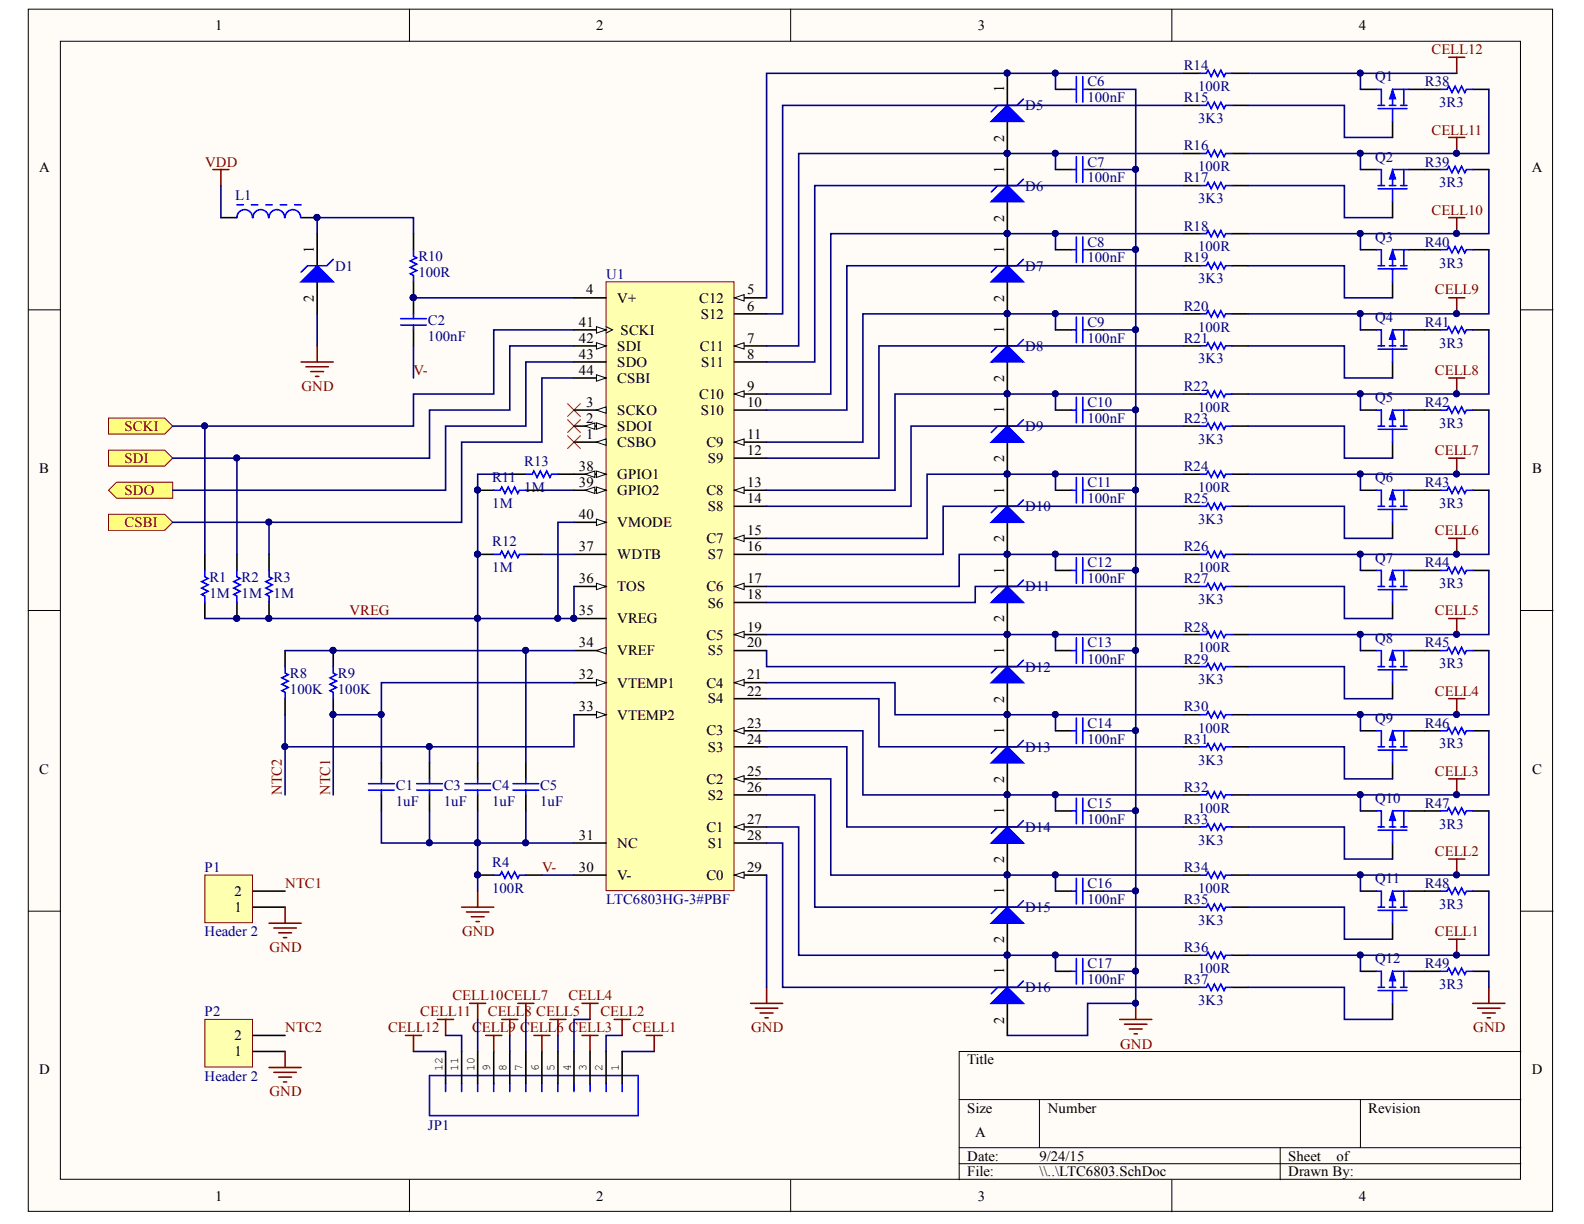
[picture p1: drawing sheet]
<svg xmlns="http://www.w3.org/2000/svg" width="279mm" height="216mm" viewBox="0 0 279 216" stroke-linecap="round" stroke-linejoin="round" font-family="sans-serif">
<defs><g id="words">
<g font-size="2.6">
<text x="177.1" y="16.3" transform="rotate(-90 177.1 16.3)">1</text>
<text x="177.1" y="25" transform="rotate(-90 177.1 25)">2</text>
<text x="177.1" y="30.5" transform="rotate(-90 177.1 30.5)">1</text>
<text x="177.1" y="39.1" transform="rotate(-90 177.1 39.1)">2</text>
<text x="55.4" y="44.6" transform="rotate(-90 55.4 44.6)">1</text>
<text x="177.1" y="44.6" transform="rotate(-90 177.1 44.6)">1</text>
<text x="55.4" y="53.2" transform="rotate(-90 55.4 53.2)">2</text>
<text x="177.1" y="53.2" transform="rotate(-90 177.1 53.2)">2</text>
<text x="177.1" y="58.8" transform="rotate(-90 177.1 58.8)">1</text>
<text x="177.1" y="67.4" transform="rotate(-90 177.1 67.4)">2</text>
<text x="177.1" y="72.9" transform="rotate(-90 177.1 72.9)">1</text>
<text x="177.1" y="81.5" transform="rotate(-90 177.1 81.5)">2</text>
<text x="177.1" y="87.1" transform="rotate(-90 177.1 87.1)">1</text>
<text x="177.1" y="95.7" transform="rotate(-90 177.1 95.7)">2</text>
<text x="177.1" y="101.2" transform="rotate(-90 177.1 101.2)">1</text>
<text x="177.1" y="109.8" transform="rotate(-90 177.1 109.8)">2</text>
<text x="177.1" y="115.4" transform="rotate(-90 177.1 115.4)">1</text>
<text x="177.1" y="124" transform="rotate(-90 177.1 124)">2</text>
<text x="177.1" y="129.5" transform="rotate(-90 177.1 129.5)">1</text>
<text x="177.1" y="143.6" transform="rotate(-90 177.1 143.6)">1</text>
<text x="177.1" y="138.1" transform="rotate(-90 177.1 138.1)">2</text>
<text x="177.1" y="152.3" transform="rotate(-90 177.1 152.3)">2</text>
<text x="177.1" y="157.8" transform="rotate(-90 177.1 157.8)">1</text>
<text x="177.1" y="166.4" transform="rotate(-90 177.1 166.4)">2</text>
<text x="177.1" y="171.9" transform="rotate(-90 177.1 171.9)">1</text>
<text x="177.1" y="180.6" transform="rotate(-90 177.1 180.6)">2</text>
</g>
<g font-size="2.6" fill="#800000">
<text x="49.7" y="140.2" transform="rotate(-90 49.7 140.2)">NTC2</text>
<text x="58.2" y="140.2" transform="rotate(-90 58.2 140.2)">NTC1</text>
</g>
<g font-size="2.5">
<text x="38" y="5.3">1</text>
<text x="105.2" y="5.3">2</text>
<text x="172.5" y="5.3">3</text>
<text x="239.7" y="5.3">4</text>
<text x="6.9" y="30.4">A</text>
<text x="270.2" y="30.4">A</text>
<text x="103.4" y="51.9">4</text>
<text x="108.9" y="53.4">V+</text>
<text x="123.3" y="53.4">C12</text>
<text x="131.8" y="51.9">5</text>
<text x="102.1" y="57.6">41</text>
<text x="109.5" y="59">SCKI</text>
<text x="123.6" y="56.2">S12</text>
<text x="131.8" y="54.8">6</text>
<text x="102.1" y="60.5">42</text>
<text x="102.1" y="63.3">43</text>
<text x="108.9" y="61.9">SDI</text>
<text x="108.9" y="64.7">SDO</text>
<text x="123.4" y="61.9">C11</text>
<text x="123.7" y="64.7">S11</text>
<text x="131.8" y="60.5">7</text>
<text x="131.8" y="63.3">8</text>
<text x="102.1" y="66.1">44</text>
<text x="103.4" y="71.8">3</text>
<text x="108.9" y="67.6">CSBI</text>
<text x="123.3" y="70.4">C10</text>
<text x="131.8" y="68.9">9</text>
<text x="131.8" y="71.8">10</text>
<text x="103.4" y="77.4">1</text>
<text x="103.4" y="74.6">2</text>
<text x="108.9" y="76">SDOI</text>
<text x="108.9" y="73.2">SCKO</text>
<text x="123.6" y="73.2">S10</text>
<text x="131.8" y="77.4">11</text>
<text x="6.9" y="83.4">B</text>
<text x="102.1" y="83.1">38</text>
<text x="108.9" y="78.9">CSBO</text>
<text x="124.6" y="78.9">C9</text>
<text x="124.9" y="81.7">S9</text>
<text x="131.8" y="80.2">12</text>
<text x="270.3" y="83.4">B</text>
<text x="102.1" y="85.9">39</text>
<text x="108.9" y="84.5">GPIO1</text>
<text x="108.9" y="87.3">GPIO2</text>
<text x="124.6" y="87.3">C8</text>
<text x="131.8" y="85.9">13</text>
<text x="131.8" y="88.8">14</text>
<text x="102.1" y="91.5">40</text>
<text x="108.9" y="93">VMODE</text>
<text x="124.6" y="95.9">C7</text>
<text x="124.9" y="90.2">S8</text>
<text x="131.8" y="94.4">15</text>
<text x="102.1" y="97.2">37</text>
<text x="108.9" y="98.6">WDTB</text>
<text x="124.9" y="98.6">S7</text>
<text x="131.8" y="97.2">16</text>
<text x="102.1" y="102.9">36</text>
<text x="108.9" y="104.3">TOS</text>
<text x="124.6" y="104.3">C6</text>
<text x="124.9" y="107.2">S6</text>
<text x="131.8" y="102.9">17</text>
<text x="131.8" y="105.7">18</text>
<text x="102.1" y="108.5">35</text>
<text x="108.9" y="110">VREG</text>
<text x="124.6" y="112.8">C5</text>
<text x="131.8" y="111.4">19</text>
<text x="102.1" y="119.8">32</text>
<text x="102.1" y="114.2">34</text>
<text x="108.9" y="115.6">VREF</text>
<text x="124.9" y="115.6">S5</text>
<text x="131.8" y="114.2">20</text>
<text x="131.8" y="119.8">21</text>
<text x="102.1" y="125.5">33</text>
<text x="108.9" y="121.3">VTEMP1</text>
<text x="124.6" y="121.3">C4</text>
<text x="124.9" y="124.1">S4</text>
<text x="131.8" y="122.7">22</text>
<text x="108.9" y="126.9">VTEMP2</text>
<text x="124.6" y="129.7">C3</text>
<text x="131.8" y="128.4">23</text>
<text x="131.8" y="131.2">24</text>
<text x="6.9" y="136.5">C</text>
<text x="124.9" y="132.6">S3</text>
<text x="131.8" y="136.8">25</text>
<text x="270.3" y="136.5">C</text>
<text x="124.6" y="138.3">C2</text>
<text x="124.9" y="141">S2</text>
<text x="131.8" y="139.7">26</text>
<text x="102.1" y="148.1">31</text>
<text x="108.9" y="149.6">NC</text>
<text x="124.6" y="146.7">C1</text>
<text x="124.9" y="149.6">S1</text>
<text x="131.8" y="145.3">27</text>
<text x="131.8" y="148.1">28</text>
<text x="102.1" y="153.8">30</text>
<text x="108.9" y="155.2">V-</text>
<text x="124.6" y="155.2">C0</text>
<text x="131.8" y="153.8">29</text>
<text x="41.3" y="160.9">1</text>
<text x="41.3" y="158">2</text>
<text x="41.3" y="183.5">2</text>
<text x="6.9" y="189.5">D</text>
<text x="41.3" y="186.3">1</text>
<text x="170.6" y="187.7">Title</text>
<text x="270.2" y="189.5">D</text>
<text x="170.6" y="196.3">Size</text>
<text x="184.8" y="196.3">Number</text>
<text x="241.4" y="196.3">Revision</text>
<text x="172" y="200.5">A</text>
<text x="170.6" y="204.7">Date:</text>
<text x="170.6" y="207.5">File:</text>
<text x="183.4" y="204.7">9/24/15</text>
<text x="183.4" y="207.5">\\..\LTC6803.SchDoc</text>
<text x="227.2" y="204.7">Sheet</text>
<text x="227.2" y="207.5">Drawn By:</text>
<text x="235.8" y="204.7">of</text>
<text x="38" y="211.8">1</text>
<text x="105.2" y="211.8">2</text>
<text x="172.5" y="211.8">3</text>
<text x="239.7" y="211.8">4</text>
</g>
<g font-size="2.5" fill="#800000">
<text x="252.5" y="9.5">CELL12</text>
<text x="252.5" y="23.7">CELL11</text>
<text x="36.2" y="29.4">VDD</text>
<text x="252.5" y="37.8">CELL10</text>
<text x="253.1" y="51.9">CELL9</text>
<text x="53.2" y="68.9">GND</text>
<text x="73" y="66.1">V-</text>
<text x="253.1" y="66.1">CELL8</text>
<text x="22" y="76">SCKI</text>
<text x="22" y="81.7">SDI</text>
<text x="253.1" y="80.2">CELL7</text>
<text x="22" y="87.3">SDO</text>
<text x="22" y="93">CSBI</text>
<text x="253.1" y="94.4">CELL6</text>
<text x="61.6" y="108.5">VREG</text>
<text x="253.1" y="108.5">CELL5</text>
<text x="253.1" y="122.7">CELL4</text>
<text x="253.1" y="136.8">CELL3</text>
<text x="95.6" y="153.8">V-</text>
<text x="253.1" y="151">CELL2</text>
<text x="50.3" y="156.7">NTC1</text>
<text x="47.5" y="168">GND</text>
<text x="81.5" y="165.1">GND</text>
<text x="253.1" y="165.1">CELL1</text>
<text x="74.1" y="179.3">CELL11</text>
<text x="79.8" y="176.4">CELL10CELL7</text>
<text x="86.1" y="179.3">CELL8 CELL5</text>
<text x="100.3" y="176.4">CELL4</text>
<text x="105.9" y="179.3">CELL2</text>
<text x="50.3" y="182.1">NTC2</text>
<text x="68.5" y="182.1">CELL12</text>
<text x="83.3" y="182.1">CELL9 CELL6 CELL3</text>
<text x="111.6" y="182.1">CELL1</text>
<text x="132.5" y="182.1">GND</text>
<text x="197.6" y="185">GND</text>
<text x="259.9" y="182.1">GND</text>
<text x="47.5" y="193.4">GND</text>
</g>
<g font-size="2.5" fill="#000080">
<text x="191.8" y="15.2">C6</text>
<text x="208.8" y="12.4">R14</text>
<text x="211.3" y="16">100R</text>
<text x="242.5" y="14.4">Q1</text>
<text x="251.3" y="15.2">R38</text>
<text x="180.8" y="19.4">D5</text>
<text x="191.8" y="18.1">100nF</text>
<text x="208.8" y="18.1">R15</text>
<text x="211.3" y="21.7">3K3</text>
<text x="253.9" y="18.9">3R3</text>
<text x="191.8" y="29.4">C7</text>
<text x="208.8" y="26.5">R16</text>
<text x="242.5" y="28.5">Q2</text>
<text x="251.3" y="29.4">R39</text>
<text x="41.5" y="35.3">L1</text>
<text x="180.8" y="33.6">D6</text>
<text x="191.8" y="32.2">100nF</text>
<text x="208.8" y="32.2">R17</text>
<text x="211.3" y="30.2">100R</text>
<text x="211.3" y="35.9">3K3</text>
<text x="253.9" y="33">3R3</text>
<text x="208.8" y="40.7">R18</text>
<text x="59.1" y="47.7">D1</text>
<text x="73.8" y="46">R10</text>
<text x="180.8" y="47.7">D7</text>
<text x="191.8" y="43.5">C8</text>
<text x="191.8" y="46.3">100nF</text>
<text x="208.8" y="46.3">R19</text>
<text x="211.3" y="44.3">100R</text>
<text x="242.5" y="42.6">Q3</text>
<text x="251.3" y="43.5">R40</text>
<text x="253.9" y="47.2">3R3</text>
<text x="73.8" y="48.9">100R</text>
<text x="106.9" y="49.2">U1</text>
<text x="211.3" y="50">3K3</text>
<text x="75.5" y="57.3">C2</text>
<text x="191.8" y="57.6">C9</text>
<text x="208.8" y="54.8">R20</text>
<text x="211.3" y="58.5">100R</text>
<text x="242.5" y="56.8">Q4</text>
<text x="251.3" y="57.6">R41</text>
<text x="75.5" y="60.2">100nF</text>
<text x="180.8" y="61.9">D8</text>
<text x="191.8" y="60.5">100nF</text>
<text x="208.8" y="60.5">R21</text>
<text x="211.3" y="64.1">3K3</text>
<text x="253.9" y="61.3">3R3</text>
<text x="191.8" y="71.8">C10</text>
<text x="208.8" y="68.9">R22</text>
<text x="242.5" y="70.9">Q5</text>
<text x="251.3" y="71.8">R42</text>
<text x="180.8" y="76">D9</text>
<text x="191.8" y="74.6">100nF</text>
<text x="208.8" y="74.6">R23</text>
<text x="211.3" y="72.6">100R</text>
<text x="253.9" y="75.4">3R3</text>
<text x="92.5" y="82.3">R13</text>
<text x="208.8" y="83.1">R24</text>
<text x="211.3" y="78.3">3K3</text>
<text x="86.8" y="85">R11</text>
<text x="86.8" y="89.6">1M</text>
<text x="92.5" y="86.7">1M</text>
<text x="191.8" y="85.9">C11</text>
<text x="191.8" y="88.8">100nF</text>
<text x="208.8" y="88.8">R25</text>
<text x="211.3" y="86.7">100R</text>
<text x="242.5" y="85">Q6</text>
<text x="251.3" y="85.9">R43</text>
<text x="253.9" y="89.6">3R3</text>
<text x="180.8" y="90.2">D10</text>
<text x="211.3" y="92.4">3K3</text>
<text x="86.8" y="96.4">R12</text>
<text x="86.8" y="100.9">1M</text>
<text x="191.8" y="100.1">C12</text>
<text x="208.8" y="97.2">R26</text>
<text x="211.3" y="100.9">100R</text>
<text x="242.5" y="99.2">Q7</text>
<text x="251.3" y="100.1">R44</text>
<text x="36.9" y="102.6">R1</text>
<text x="36.9" y="105.4">1M</text>
<text x="42.6" y="102.6">R2</text>
<text x="42.6" y="105.4">1M</text>
<text x="48.3" y="102.6">R3</text>
<text x="48.3" y="105.4">1M</text>
<text x="180.8" y="104.3">D11</text>
<text x="191.8" y="102.9">100nF</text>
<text x="208.8" y="102.9">R27</text>
<text x="211.3" y="106.6">3K3</text>
<text x="253.9" y="103.7">3R3</text>
<text x="208.8" y="111.4">R28</text>
<text x="242.5" y="113.3">Q8</text>
<text x="51.1" y="119.6">R8</text>
<text x="59.6" y="119.6">R9</text>
<text x="180.8" y="118.5">D12</text>
<text x="191.8" y="114.2">C13</text>
<text x="191.8" y="117.1">100nF</text>
<text x="208.8" y="117.1">R29</text>
<text x="211.3" y="115">100R</text>
<text x="251.3" y="114.2">R45</text>
<text x="253.9" y="117.9">3R3</text>
<text x="51.1" y="122.4">100K</text>
<text x="59.6" y="122.4">100K</text>
<text x="208.8" y="125.5">R30</text>
<text x="211.3" y="120.7">3K3</text>
<text x="191.8" y="128.4">C14</text>
<text x="191.8" y="131.2">100nF</text>
<text x="208.8" y="131.2">R31</text>
<text x="211.3" y="129.2">100R</text>
<text x="242.5" y="127.5">Q9</text>
<text x="251.3" y="128.4">R46</text>
<text x="180.8" y="132.6">D13</text>
<text x="211.3" y="134.9">3K3</text>
<text x="253.9" y="132">3R3</text>
<text x="69.8" y="139.3">C1</text>
<text x="69.8" y="142.2">1uF</text>
<text x="78.3" y="139.3">C3</text>
<text x="78.3" y="142.2">1uF</text>
<text x="86.8" y="139.3">C4</text>
<text x="86.8" y="142.2">1uF</text>
<text x="95.3" y="139.3">C5</text>
<text x="95.3" y="142.2">1uF</text>
<text x="191.8" y="142.5">C15</text>
<text x="208.8" y="139.7">R32</text>
<text x="211.3" y="143.3">100R</text>
<text x="242.5" y="141.6">Q10</text>
<text x="251.3" y="142.5">R47</text>
<text x="180.8" y="146.7">D14</text>
<text x="191.8" y="145.3">100nF</text>
<text x="208.8" y="145.3">R33</text>
<text x="211.3" y="149">3K3</text>
<text x="253.9" y="146.2">3R3</text>
<text x="36.1" y="153.8">P1</text>
<text x="86.8" y="152.9">R4</text>
<text x="208.8" y="153.8">R34</text>
<text x="242.5" y="155.8">Q11</text>
<text x="86.8" y="157.5">100R</text>
<text x="106.9" y="159.4">LTC6803HG-3#PBF</text>
<text x="180.8" y="160.9">D15</text>
<text x="191.8" y="156.7">C16</text>
<text x="191.8" y="159.4">100nF</text>
<text x="208.8" y="159.4">R35</text>
<text x="211.3" y="157.5">100R</text>
<text x="251.3" y="156.7">R48</text>
<text x="253.9" y="160.3">3R3</text>
<text x="36.1" y="165.1">Header 2</text>
<text x="208.8" y="168">R36</text>
<text x="211.3" y="163.2">3K3</text>
<text x="191.8" y="170.8">C17</text>
<text x="191.8" y="173.6">100nF</text>
<text x="208.8" y="173.6">R37</text>
<text x="211.3" y="171.6">100R</text>
<text x="242.5" y="169.9">Q12</text>
<text x="251.3" y="170.8">R49</text>
<text x="36.1" y="179.3">P2</text>
<text x="180.8" y="175">D16</text>
<text x="211.3" y="177.3">3K3</text>
<text x="253.9" y="174.5">3R3</text>
<text x="36.1" y="190.6">Header 2</text>
<text x="75.5" y="199.3">JP1</text>
</g>
<g font-size="2.1">
<text x="78" y="188.8" transform="rotate(-90 78 188.8)">12</text>
<text x="80.8" y="188.8" transform="rotate(-90 80.8 188.8)">11</text>
<text x="83.7" y="188.8" transform="rotate(-90 83.7 188.8)">10</text>
<text x="86.5" y="188.8" transform="rotate(-90 86.5 188.8)">9</text>
<text x="89.4" y="188.8" transform="rotate(-90 89.4 188.8)">8</text>
<text x="92.1" y="188.8" transform="rotate(-90 92.1 188.8)">7</text>
<text x="95" y="188.8" transform="rotate(-90 95 188.8)">6</text>
<text x="97.8" y="188.8" transform="rotate(-90 97.8 188.8)">5</text>
<text x="100.7" y="188.8" transform="rotate(-90 100.7 188.8)">4</text>
<text x="103.5" y="188.8" transform="rotate(-90 103.5 188.8)">3</text>
<text x="106.3" y="188.8" transform="rotate(-90 106.3 188.8)">2</text>
<text x="109.1" y="188.8" transform="rotate(-90 109.1 188.8)">1</text>
</g>
</g></defs>
<g fill="#fffcf8" stroke="#000" stroke-width=".18">
<path d="M5 1.6h268.9v212.1h-268.9z"/>
<path d="M10.6 7.3h257.6v200.7h-257.6z"/>
</g>
<g fill="none" stroke="#000" stroke-width=".18">
<path d="M72.2 1.6v5.7M139.5 1.6v5.7M206.7 1.6v5.7M5 54.7h5.6M268.3 54.7h5.6M5 107.7h5.6M268.3 107.7h5.6M5 160.7h5.6M268.3 160.7h5.6M169.2 194h99.1M183.3 194v8.4M240 194v8.4"/>
<path d="M268.3 185.5h-99.1v22.6M72.2 208.1v5.7M139.5 208.1v5.7M169.2 202.4h99.1M169.2 205.3h99.1M206.7 208.1v5.7M225.8 202.4v5.7"/>
</g>
<path d="M39 38.4h2.8M53.1 38.4h2.8M186.2 171.3h2.8M191.8 171.3h2.9M208.8 168.5h2.9M208.8 174.2h2.9M217.3 168.5h2.9M217.3 174.2h2.9M240 171.3h2.8M245.6 177v2.8M248.5 171.3h5.6M259.8 171.3h2.8" fill="none" stroke="#000" stroke-width=".28"/>
<circle cx="55.9" cy="38.3" r=".52" fill="#000080" stroke="#000080" stroke-width=".18"/>
<g fill="none" stroke="#00f" stroke-width=".28">
<path d="M41.8 36.1h1.1M44.3 36.1h1.2M44.5 38.4a1.37 1.37 0 0 0-1.3-1.4 1.37 1.37 0 0 0-1.4 1.4M46.9 36.1h1.1M47.4 38.4a1.37 1.37 0 0 0-1.4-1.4 1.37 1.37 0 0 0-1.4 1.4M49.4 36.1h1.2M50.2 38.4a1.37 1.37 0 0 0-1.4-1.4 1.37 1.37 0 0 0-1.3 1.4M52 36.1h1.1M53 38.4a1.37 1.37 0 0 0-1.3-1.4 1.37 1.37 0 0 0-1.4 1.4M189 171.3h.9M189.9 169.1v4.5M191 169.1v4.5"/>
<path d="M191 171.3h.8M211.7 168.5h1.1l.3-.6 .5 1.2 .6-1.2 .6 1.2 .5-1.2 .6 1.2 .3-.6h1.1M211.7 174.2h1.1l.3-.6 .5 1.1 .6-1.1 .6 1.1 .5-1.1 .6 1.1 .3-.5h1.1M243.1 174.7h5.1M243.1 174.2h1.1M243.6 171.3v2.9M245.1 174.2h1.1M245.6 174.7v2.3M247 174.2h1.2M247.6 171.3v2.9M248.5 171.3h-2.9v2.9M254.1 171.3h1.2l.2-.5 .6 1.1 .6-1.1 .5 1.1 .6-1.1 .6 1.1 .3-.6h1.1"/>
</g>
<path d="M53.1 63.8h5.7M54 64.7h3.9M54.8 65.5h2.3M55.7 66.4h.5M55.9 61v2.8" fill="none" stroke="#800000" stroke-width=".28"/>
<path d="M245.6 171.3l.6 1.7h-1.1z" fill="#00f"/>
<path d="M245.6 171.3l.6 1.7h-1.1z" fill="none" stroke="#00f" stroke-width=".18"/>
<g fill="none" stroke="#00f" stroke-width=".28">
<path d="M189 157.2h.9M189.9 154.9v4.5M191 154.9v4.5M191 157.2h.8M211.7 154.4h1.1l.3-.6 .5 1.1 .6-1.1 .6 1.1 .5-1.1 .6 1.1 .3-.5h1.1M243.6 157.2v2.8M247.6 157.2v2.8M248.5 157.2h-2.9v2.8M254.1 157.2h1.2l.2-.6 .6 1.2 .6-1.2 .5 1.2 .6-1.2 .6 1.2 .3-.6h1.1M211.7 160h1.1l.3-.6 .5 1.2 .6-1.2 .6 1.2 .5-1.2 .6 1.2 .3-.6h1.1M242.8 171.3h.8M243.1 160.6h5.1"/>
<path d="M243.1 160h1.1M245.1 160h1.1M245.6 160.6v2.2M247 160h1.2"/>
</g>
<path d="M197.5 179.8h5.7M200.3 177v2.8M255.5 165.7h2.9M257 165.7v2.8M259.8 177h5.6M260.6 177.8h4M261.5 178.7h2.2M262.3 179.5h.6M262.6 174.2v2.8M198.4 180.7h3.9M199.2 181.5h2.3M200 182.4h.6" fill="none" stroke="#800000" stroke-width=".28"/>
<g fill="#000080" stroke="#000080" stroke-width=".18">
<circle cx="200.3" cy="176.9" r=".52"/>
<circle cx="256.9" cy="168.5" r=".52"/>
</g>
<path d="M186.2 157.2h2.8M191.8 157.2h2.9M208.8 154.4h2.9M217.3 154.4h2.9M240 157.2h2.8M248.5 157.2h5.6M259.8 157.2h2.8M208.8 160h2.9M217.3 160h2.9M245.6 162.8v2.9" fill="none" stroke="#000" stroke-width=".28"/>
<path d="M245.6 157.2l.6 1.7h-1.1z" fill="#00f"/>
<path d="M245.6 157.2l.6 1.7h-1.1z" fill="none" stroke="#00f" stroke-width=".18"/>
<g fill="none" stroke="#00f" stroke-width=".28">
<path d="M189 143h.9M189.9 140.8v4.5M191 140.8v4.5M191 143h.8M211.7 140.2h1.1l.3-.6 .5 1.2 .6-1.2 .6 1.2 .5-1.2 .6 1.2 .3-.6h1.1M211.7 145.9h1.1l.3-.6 .5 1.1 .6-1.1 .6 1.1 .5-1.1 .6 1.1 .3-.5h1.1M242.8 157.2h.8M243.1 146.4h5.1M243.1 145.9h1.1M243.6 143v2.9M245.1 145.9h1.1M245.6 146.4v2.3"/>
<path d="M247 145.9h1.2M247.6 143v2.9M248.5 143h-2.9v2.9M254.1 143h1.2l.2-.5 .6 1.1 .6-1.1 .5 1.1 .6-1.1 .6 1.1 .3-.6h1.1"/>
</g>
<path d="M255.5 151.5h2.9M257 151.5v2.9" fill="none" stroke="#800000" stroke-width=".28"/>
<circle cx="256.9" cy="154.3" r=".52" fill="#000080" stroke="#000080" stroke-width=".18"/>
<path d="M186.2 143h2.8M191.8 143h2.9M208.8 140.2h2.9M208.8 145.9h2.9M217.3 140.2h2.9M217.3 145.9h2.9M240 143h2.8M245.6 148.7v2.8M248.5 143h5.6M259.8 143h2.8" fill="none" stroke="#000" stroke-width=".28"/>
<path d="M245.6 143l.6 1.7h-1.1z" fill="#00f"/>
<path d="M245.6 143l.6 1.7h-1.1z" fill="none" stroke="#00f" stroke-width=".18"/>
<g fill="none" stroke="#00f" stroke-width=".28">
<path d="M189 128.9h.9M189.9 126.6v4.6M191 126.6v4.6M191 128.9h.8M211.7 126.1h1.1l.3-.6 .5 1.1 .6-1.1 .6 1.1 .5-1.1 .6 1.1 .3-.5h1.1M211.7 131.7h1.1l.3-.5 .5 1.1 .6-1.1 .6 1.1 .5-1.1 .6 1.1 .3-.6h1.1M243.1 132.3h5.1M243.1 131.7h1.1M243.6 128.9v2.8M245.1 131.7h1.1M245.6 132.3v2.3M247 131.7h1.2"/>
<path d="M247.6 128.9v2.8M248.5 128.9h-2.9v2.8M254.1 128.9h1.2l.2-.6 .6 1.2 .6-1.2 .5 1.2 .6-1.2 .6 1.2 .3-.6h1.1M242.8 143h.8"/>
</g>
<path d="M255.5 137.4h2.9M257 137.4v2.8" fill="none" stroke="#800000" stroke-width=".28"/>
<circle cx="256.9" cy="140.2" r=".52" fill="#000080" stroke="#000080" stroke-width=".18"/>
<path d="M186.2 128.9h2.8M191.8 128.9h2.9M208.8 126.1h2.9M208.8 131.7h2.9M217.3 126.1h2.9M217.3 131.7h2.9M240 128.9h2.8M245.6 134.6v2.8M248.5 128.9h5.6M259.8 128.9h2.8" fill="none" stroke="#000" stroke-width=".28"/>
<path d="M245.6 128.9l.6 1.7h-1.1z" fill="#00f"/>
<path d="M245.6 128.9l.6 1.7h-1.1z" fill="none" stroke="#00f" stroke-width=".18"/>
<g fill="none" stroke="#00f" stroke-width=".28">
<path d="M189 114.8h.9M189.9 112.5v4.5M191 112.5v4.5M191 114.8h.8M211.7 111.9h1.1l.3-.5 .5 1.1 .6-1.1 .6 1.1 .5-1.1 .6 1.1 .3-.6h1.1M211.7 117.6h1.1l.3-.6 .5 1.2 .6-1.2 .6 1.2 .5-1.2 .6 1.2 .3-.6h1.1M243.1 118.2h5.1M243.1 117.6h1.1M243.6 114.8v2.8M245.1 117.6h1.1M245.6 118.2v2.2M247 117.6h1.2"/>
<path d="M247.6 114.8v2.8M248.5 114.8h-2.9v2.8M254.1 114.8h1.2l.2-.6 .6 1.1 .6-1.1 .5 1.1 .6-1.1 .6 1.1 .3-.5h1.1M242.8 128.9h.8"/>
</g>
<path d="M255.5 123.2h2.9M257 123.2v2.9" fill="none" stroke="#800000" stroke-width=".28"/>
<circle cx="256.9" cy="126" r=".52" fill="#000080" stroke="#000080" stroke-width=".18"/>
<path d="M186.2 114.8h2.8M191.8 114.8h2.9M208.8 111.9h2.9M208.8 117.6h2.9M217.3 111.9h2.9M217.3 117.6h2.9M240 114.8h2.8M248.5 114.8h5.6M259.8 114.8h2.8M245.6 120.4v2.8" fill="none" stroke="#000" stroke-width=".28"/>
<path d="M245.6 114.8l.6 1.7h-1.1z" fill="#00f"/>
<path d="M245.6 114.8l.6 1.7h-1.1z" fill="none" stroke="#00f" stroke-width=".18"/>
<g fill="none" stroke="#00f" stroke-width=".28">
<path d="M189.9 98.4v4.5M191 98.4v4.5M211.7 97.8h1.1l.3-.6 .5 1.2 .6-1.2 .6 1.2 .5-1.2 .6 1.2 .3-.6h1.1M189 100.6h.9M191 100.6h.8M211.7 103.4h1.1l.3-.5 .5 1.1 .6-1.1 .6 1.1 .5-1.1 .6 1.1 .3-.6h1.1M242.8 114.8h.8M243.1 104h5.1M243.1 103.4h1.1M243.6 100.6v2.8M245.1 103.4h1.1M245.6 104v2.3"/>
<path d="M247 103.4h1.2M247.6 100.6v2.8M248.5 100.6h-2.9v2.8M254.1 100.6h1.2l.2-.6 .6 1.2 .6-1.2 .5 1.2 .6-1.2 .6 1.2 .3-.6h1.1"/>
</g>
<path d="M255.5 109.1h2.9M257 109.1v2.8" fill="none" stroke="#800000" stroke-width=".28"/>
<circle cx="256.9" cy="111.9" r=".52" fill="#000080" stroke="#000080" stroke-width=".18"/>
<path d="M208.8 97.8h2.9M217.3 97.8h2.9M186.2 100.6h2.8M191.8 100.6h2.9M208.8 103.4h2.9M217.3 103.4h2.9M240 100.6h2.8M245.6 106.3v2.8M248.5 100.6h5.6M259.8 100.6h2.8" fill="none" stroke="#000" stroke-width=".28"/>
<path d="M245.6 100.6l.6 1.7h-1.1z" fill="#00f"/>
<path d="M245.6 100.6l.6 1.7h-1.1z" fill="none" stroke="#00f" stroke-width=".18"/>
<g fill="none" stroke="#00f" stroke-width=".28">
<path d="M189 86.5h.9M189.9 84.2v4.5M191 84.2v4.5M191 86.5h.8M211.7 83.6h1.1l.3-.5 .5 1.1 .6-1.1 .6 1.1 .5-1.1 .6 1.1 .3-.6h1.1M211.7 89.3h1.1l.3-.6 .5 1.2 .6-1.2 .6 1.2 .5-1.2 .6 1.2 .3-.6h1.1M243.1 89.9h5.1M243.1 89.3h1.1M243.6 86.5v2.8M245.1 89.3h1.1M245.6 89.9v2.2M247 89.3h1.2"/>
<path d="M247.6 86.5v2.8M248.5 86.5h-2.9v2.8M254.1 86.5h1.2l.2-.6 .6 1.1 .6-1.1 .5 1.1 .6-1.1 .6 1.1 .3-.5h1.1M242.8 100.6h.8"/>
</g>
<path d="M255.5 95h2.9M257 95v2.8" fill="none" stroke="#800000" stroke-width=".28"/>
<circle cx="256.9" cy="97.7" r=".52" fill="#000080" stroke="#000080" stroke-width=".18"/>
<path d="M186.2 86.5h2.8M191.8 86.5h2.9M208.8 83.6h2.9M208.8 89.3h2.9M217.3 83.6h2.9M217.3 89.3h2.9M240 86.5h2.8M245.6 92.1v2.9M248.5 86.5h5.6M259.8 86.5h2.8" fill="none" stroke="#000" stroke-width=".28"/>
<path d="M245.6 86.5l.6 1.7h-1.1z" fill="#00f"/>
<path d="M245.6 86.5l.6 1.7h-1.1z" fill="none" stroke="#00f" stroke-width=".18"/>
<g fill="none" stroke="#00f" stroke-width=".28">
<path d="M189 72.3h.9M189.9 70.1v4.5M191 70.1v4.5M191 72.3h.8M211.7 69.5h1.1l.3-.6 .5 1.2 .6-1.2 .6 1.2 .5-1.2 .6 1.2 .3-.6h1.1M211.7 75.2h1.1l.3-.6 .5 1.1 .6-1.1 .6 1.1 .5-1.1 .6 1.1 .3-.5h1.1M243.1 75.7h5.1M243.1 75.2h1.1M243.6 72.3v2.9M245.1 75.2h1.1M245.6 75.7v2.3M247 75.2h1.2"/>
<path d="M247.6 72.3v2.9M248.5 72.3h-2.9v2.9M254.1 72.3h1.2l.2-.5 .6 1.1 .6-1.1 .5 1.1 .6-1.1 .6 1.1 .3-.6h1.1M242.8 86.5h.8"/>
</g>
<path d="M255.5 80.8h2.9M257 80.8v2.8" fill="none" stroke="#800000" stroke-width=".28"/>
<circle cx="256.9" cy="83.6" r=".52" fill="#000080" stroke="#000080" stroke-width=".18"/>
<path d="M186.2 72.3h2.8M191.8 72.3h2.9M208.8 69.5h2.9M208.8 75.2h2.9M217.3 69.5h2.9M217.3 75.2h2.9M240 72.3h2.8M245.6 78v2.8M248.5 72.3h5.6M259.8 72.3h2.8" fill="none" stroke="#000" stroke-width=".28"/>
<path d="M245.6 72.3l.6 1.7h-1.1z" fill="#00f"/>
<path d="M245.6 72.3l.6 1.7h-1.1z" fill="none" stroke="#00f" stroke-width=".18"/>
<g fill="none" stroke="#00f" stroke-width=".28">
<path d="M189 58.2h.9M189.9 55.9v4.6M191 55.9v4.6M191 58.2h.8M211.7 55.4h1.1l.3-.6 .5 1.1 .6-1.1 .6 1.1 .5-1.1 .6 1.1 .3-.5h1.1M243.6 58.2v2.8M247.6 58.2v2.8M248.5 58.2h-2.9v2.8M254.1 58.2h1.2l.2-.6 .6 1.2 .6-1.2 .5 1.2 .6-1.2 .6 1.2 .3-.6h1.1M211.7 61h1.1l.3-.5 .5 1.1 .6-1.1 .6 1.1 .5-1.1 .6 1.1 .3-.6h1.1M242.8 72.3h.8M243.1 61.6h5.1"/>
<path d="M243.1 61h1.1M245.1 61h1.1M245.6 61.6v2.2M247 61h1.2"/>
</g>
<path d="M255.5 66.7h2.9M257 66.7v2.8" fill="none" stroke="#800000" stroke-width=".28"/>
<circle cx="256.9" cy="69.5" r=".52" fill="#000080" stroke="#000080" stroke-width=".18"/>
<path d="M186.2 58.2h2.8M191.8 58.2h2.9M208.8 55.4h2.9M217.3 55.4h2.9M240 58.2h2.8M248.5 58.2h5.6M259.8 58.2h2.8M208.8 61h2.9M217.3 61h2.9M245.6 63.8v2.9" fill="none" stroke="#000" stroke-width=".28"/>
<path d="M245.6 58.2l.6 1.7h-1.1z" fill="#00f"/>
<path d="M245.6 58.2l.6 1.7h-1.1z" fill="none" stroke="#00f" stroke-width=".18"/>
<g fill="none" stroke="#00f" stroke-width=".28">
<path d="M189 44h.9M189.9 41.8v4.5M191 41.8v4.5M191 44h.8M211.7 41.2h1.1l.3-.5 .5 1.1 .6-1.1 .6 1.1 .5-1.1 .6 1.1 .3-.6h1.1M211.7 46.9h1.1l.3-.6 .5 1.1 .6-1.1 .6 1.1 .5-1.1 .6 1.1 .3-.5h1.1M242.8 58.2h.8M243.1 47.4h5.1M243.1 46.9h1.1M243.6 44v2.9M245.1 46.9h1.1M245.6 47.4v2.3"/>
<path d="M247 46.9h1.2M247.6 44v2.9M248.5 44h-2.9v2.9M254.1 44h1.2l.2-.5 .6 1.1 .6-1.1 .5 1.1 .6-1.1 .6 1.1 .3-.6h1.1"/>
</g>
<path d="M255.5 52.5h2.9M257 52.5v2.9" fill="none" stroke="#800000" stroke-width=".28"/>
<circle cx="256.9" cy="55.3" r=".52" fill="#000080" stroke="#000080" stroke-width=".18"/>
<path d="M186.2 44h2.8M191.8 44h2.9M208.8 41.2h2.9M208.8 46.9h2.9M217.3 41.2h2.9M217.3 46.9h2.9M240 44h2.8M245.6 49.7v2.8M248.5 44h5.6M259.8 44h2.8" fill="none" stroke="#000" stroke-width=".28"/>
<path d="M245.6 44l.6 1.7h-1.1z" fill="#00f"/>
<path d="M245.6 44l.6 1.7h-1.1z" fill="none" stroke="#00f" stroke-width=".18"/>
<g fill="none" stroke="#00f" stroke-width=".28">
<path d="M189 29.9h.9M189.9 27.6v4.6M191 27.6v4.6M191 29.9h.8M211.7 27.1h1.1l.3-.6 .5 1.1 .6-1.1 .6 1.1 .5-1.1 .6 1.1 .3-.5h1.1M211.7 32.7h1.1l.3-.5 .5 1.1 .6-1.1 .6 1.1 .5-1.1 .6 1.1 .3-.6h1.1M243.1 33.3h5.1M243.1 32.7h1.1M243.6 29.9v2.8M245.1 32.7h1.1M245.6 33.3v2.3M247 32.7h1.2"/>
<path d="M247.6 29.9v2.8M248.5 29.9h-2.9v2.8M254.1 29.9h1.2l.2-.6 .6 1.2 .6-1.2 .5 1.2 .6-1.2 .6 1.2 .3-.6h1.1M242.8 44h.8"/>
</g>
<path d="M255.5 38.4h2.9M257 38.4v2.8" fill="none" stroke="#800000" stroke-width=".28"/>
<circle cx="256.9" cy="41.2" r=".52" fill="#000080" stroke="#000080" stroke-width=".18"/>
<path d="M186.2 29.9h2.8M191.8 29.9h2.9M208.8 27.1h2.9M208.8 32.7h2.9M217.3 27.1h2.9M217.3 32.7h2.9M240 29.9h2.8M245.6 35.6v2.8M248.5 29.9h5.6M259.8 29.9h2.8" fill="none" stroke="#000" stroke-width=".28"/>
<path d="M245.6 29.9l.6 1.7h-1.1z" fill="#00f"/>
<path d="M245.6 29.9l.6 1.7h-1.1z" fill="none" stroke="#00f" stroke-width=".18"/>
<g fill="none" stroke="#00f" stroke-width=".28">
<path d="M189 15.8h.9M189.9 13.5v4.5M191 13.5v4.5M191 15.8h.8M211.7 12.9h1.1l.3-.5 .5 1.1 .6-1.1 .6 1.1 .5-1.1 .6 1.1 .3-.6h1.1M211.7 18.6h1.1l.3-.6 .5 1.2 .6-1.2 .6 1.2 .5-1.2 .6 1.2 .3-.6h1.1M243.1 19.2h5.1M243.1 18.6h1.1M243.6 15.8v2.8M245.1 18.6h1.1M245.6 19.2v2.2M247 18.6h1.2"/>
<path d="M247.6 15.8v2.8M248.5 15.8h-2.9v2.8M254.1 15.8h1.2l.2-.6 .6 1.1 .6-1.1 .5 1.1 .6-1.1 .6 1.1 .3-.5h1.1M242.8 29.9h.8"/>
</g>
<path d="M255.5 24.2h2.9M257 24.2v2.9" fill="none" stroke="#800000" stroke-width=".28"/>
<circle cx="256.9" cy="27" r=".52" fill="#000080" stroke="#000080" stroke-width=".18"/>
<path d="M186.2 15.8h2.8M191.8 15.8h2.9M208.8 12.9h2.9M208.8 18.6h2.9M217.3 12.9h2.9M217.3 18.6h2.9M240 15.8h2.8M248.5 15.8h5.6M259.8 15.8h2.8M245.6 21.4v2.8" fill="none" stroke="#000" stroke-width=".28"/>
<path d="M245.6 15.8l.6 1.7h-1.1z" fill="#00f"/>
<path d="M245.6 15.8l.6 1.7h-1.1z" fill="none" stroke="#00f" stroke-width=".18"/>
<g fill="none" stroke="#00f" stroke-width=".28">
<path d="M242.8 15.8h.8M70.7 56.2h4.5M70.7 57.3h4.5M72.9 55.4v.8M72.9 57.3v.9M87.1 86.5h1.1l.3-.6 .6 1.1 .5-1.1 .6 1.1 .6-1.1 .5 1.1 .3-.5h1.2M87.1 97.8h1.1l.3-.6 .6 1.2 .5-1.2 .6 1.2 .6-1.2 .5 1.2 .3-.6h1.2M92.8 83.6h1.1l.3-.5 .5 1.1 .6-1.1 .6 1.1 .5-1.1 .6 1.1 .3-.6h1.1M50.3 117.6v1.1l.6 .3-1.2 .6 1.2 .5-1.2 .6 1.2 .6-1.2 .5 .6 .3v1.1M58.8 117.6v1.1l.5 .3-1.1 .6 1.1 .5-1.1 .6 1.1 .6-1.1 .5 .6 .3v1.1M65 138.2h4.5M65 139.4h4.5"/>
<path d="M67.3 137.4v.8M67.3 139.4v.8M73.5 138.2h4.5M73.5 139.4h4.5M75.8 137.4v.8M75.8 139.4v.8M82 138.2h4.5M82 139.4h4.5M84.3 137.4v.8M84.3 139.4v.8M90.5 138.2h4.5M90.5 139.4h4.5"/>
<path d="M92.8 137.4v.8M92.8 139.4v.8"/>
</g>
<path d="M255.5 10.1h2.9M257 10.1v2.8M84.3 157.2v2.8M81.4 160h5.7M82.3 160.9h3.9M83.1 161.7h2.3M84 162.6h.5" fill="none" stroke="#800000" stroke-width=".28"/>
<g fill="none" stroke="#000" stroke-width=".28">
<path d="M72.9 52.5v2.9M72.9 58.2v2.8M84.3 86.5h2.8M84.3 97.8h2.8M89.9 83.6h2.9M92.8 86.5h2.8M92.8 97.8h2.8M98.4 83.6h2.8M50.3 114.8v2.8M58.8 114.8v2.8M50.3 123.2v2.9M58.8 123.2v2.9"/>
<path d="M67.3 134.6v2.8M75.8 134.6v2.8M84.3 134.6v2.8M92.8 134.6v2.8M67.3 140.2v2.8M75.8 140.2v2.8M84.3 140.2v2.8M92.8 140.2v2.8"/>
</g>
<g fill="#000080" stroke="#000080" stroke-width=".18">
<circle cx="72.9" cy="52.5" r=".52"/>
<circle cx="84.2" cy="86.4" r=".52"/>
<circle cx="84.2" cy="97.7" r=".52"/>
<circle cx="58.7" cy="114.7" r=".52"/>
<circle cx="58.7" cy="126" r=".52"/>
</g>
<path d="M100.1 71.2l2.3 2.3M100.1 74l2.3 2.3M100.1 76.9l2.3 2.2M102.4 71.2l-2.3 2.3M102.4 74l-2.3 2.3M102.4 76.9l-2.3 2.2" fill="none" stroke="#f00" stroke-width=".18"/>
<path d="M36.1 154.4h8.4v8.4h-8.4z" fill="#ffffb0" stroke="#800000" stroke-width=".18"/>
<path d="M44.6 157.2h5.7M44.6 160h5.7" fill="none" stroke="#000" stroke-width=".28"/>
<path d="M36.1 179.8h8.4v8.4h-8.4z" fill="#ffffb0" stroke="#800000" stroke-width=".18"/>
<path d="M36.1 97.8v2.8M41.8 97.8v2.8M47.5 97.8v2.8M36.1 106.3v2.8M41.8 106.3v2.8M47.5 106.3v2.8M44.6 185.5h5.7M44.6 182.6h5.7" fill="none" stroke="#000" stroke-width=".28"/>
<path d="M47.5 162.8h5.6M48.3 163.7h4M49.2 164.5h2.2M50 165.4h.6M50.3 160v2.8M47.5 188.3h5.6M48.3 189.1h4M49.2 190h2.2M50 190.8h.6M50.3 185.5v2.8" fill="none" stroke="#800000" stroke-width=".28"/>
<g fill="#000080" stroke="#000080" stroke-width=".18">
<circle cx="41.7" cy="109.1" r=".52"/>
<circle cx="47.4" cy="109.1" r=".52"/>
</g>
<path d="M36.1 100.6v1.1l.6 .3-1.1 .6 1.1 .6-1.1 .5 1.1 .6-1.1 .6 .5 .2v1.2M41.8 100.6v1.1l.6 .3-1.2 .6 1.2 .6-1.2 .5 1.2 .6-1.2 .6 .6 .2v1.2M47.5 100.6v1.1l.5 .3-1.1 .6 1.1 .6-1.1 .5 1.1 .6-1.1 .6 .6 .2v1.2" fill="none" stroke="#00f" stroke-width=".28"/>
<g fill="#ffff80" stroke="#800000" stroke-width=".18">
<path d="M19.1 79.4h10l1.4 1.4-1.4 1.4h-10z" fill-rule="evenodd"/>
<path d="M19.1 73.7h10l1.4 1.5-1.4 1.4h-10z" fill-rule="evenodd"/>
<path d="M19.1 86.5l1.5-1.4h9.9v2.8h-9.9z" fill-rule="evenodd"/>
<path d="M19.1 90.7h10l1.4 1.4-1.4 1.4h-10z" fill-rule="evenodd"/>
</g>
<path d="M177.7 12.9v5.7M177.7 21.4v5.7" fill="none" stroke="#000" stroke-width=".28"/>
<g fill="#000080" stroke="#000080" stroke-width=".18">
<circle cx="177.6" cy="12.9" r=".52"/>
<circle cx="177.6" cy="27" r=".52"/>
</g>
<path d="M174.9 21.4l2.8-2.8 2.8 2.8z" fill="#00f"/>
<path d="M180.5 17.5l-1.1 1.1h-3.4l-1.1 1.1M174.9 21.4l2.8-2.8 2.8 2.8z" fill="none" stroke="#00f" stroke-width=".28"/>
<g fill="#000080" stroke="#000080" stroke-width=".18">
<circle cx="177.6" cy="12.9" r=".52"/>
<circle cx="177.6" cy="27" r=".52"/>
<circle cx="177.6" cy="41.2" r=".52"/>
<circle cx="177.6" cy="55.3" r=".52"/>
</g>
<path d="M177.7 41.2v5.7M177.7 49.7v5.7" fill="none" stroke="#000" stroke-width=".28"/>
<path d="M174.9 49.7l2.8-2.8 2.8 2.8z" fill="#00f"/>
<path d="M174.9 49.7l2.8-2.8 2.8 2.8zM180.5 45.7l-1.1 1.2h-3.4l-1.1 1.1" fill="none" stroke="#00f" stroke-width=".28"/>
<g fill="#000080" stroke="#000080" stroke-width=".18">
<circle cx="177.6" cy="41.2" r=".52"/>
<circle cx="177.6" cy="55.3" r=".52"/>
<circle cx="177.6" cy="69.5" r=".52"/>
<circle cx="177.6" cy="83.6" r=".52"/>
</g>
<path d="M177.7 69.5v5.7M177.7 78v5.6" fill="none" stroke="#000" stroke-width=".28"/>
<path d="M174.9 78l2.8-2.8 2.8 2.8z" fill="#00f"/>
<path d="M174.9 78l2.8-2.8 2.8 2.8zM180.5 74l-1.1 1.2h-3.4l-1.1 1.1" fill="none" stroke="#00f" stroke-width=".28"/>
<g fill="#000080" stroke="#000080" stroke-width=".18">
<circle cx="177.6" cy="69.5" r=".52"/>
<circle cx="177.6" cy="83.6" r=".52"/>
<circle cx="177.6" cy="27" r=".52"/>
<circle cx="177.6" cy="41.2" r=".52"/>
</g>
<path d="M177.7 27.1v5.6M177.7 35.6v5.6" fill="none" stroke="#000" stroke-width=".28"/>
<path d="M174.9 35.6l2.8-2.9 2.8 2.9z" fill="#00f"/>
<path d="M174.9 35.6l2.8-2.9 2.8 2.9zM180.5 31.6l-1.1 1.1h-3.4l-1.1 1.2" fill="none" stroke="#00f" stroke-width=".28"/>
<g fill="#000080" stroke="#000080" stroke-width=".18">
<circle cx="177.6" cy="27" r=".52"/>
<circle cx="177.6" cy="41.2" r=".52"/>
<circle cx="177.6" cy="55.3" r=".52"/>
<circle cx="177.6" cy="69.5" r=".52"/>
</g>
<path d="M177.7 55.4v5.6M177.7 63.8v5.7" fill="none" stroke="#000" stroke-width=".28"/>
<path d="M174.9 63.8l2.8-2.8 2.8 2.8z" fill="#00f"/>
<path d="M180.5 59.9l-1.1 1.1h-3.4l-1.1 1.1M174.9 63.8l2.8-2.8 2.8 2.8z" fill="none" stroke="#00f" stroke-width=".28"/>
<g fill="#000080" stroke="#000080" stroke-width=".18">
<circle cx="177.6" cy="55.3" r=".52"/>
<circle cx="177.6" cy="69.5" r=".52"/>
<circle cx="177.6" cy="83.6" r=".52"/>
<circle cx="177.6" cy="97.7" r=".52"/>
</g>
<path d="M177.7 83.6v5.7M177.7 92.1v5.7" fill="none" stroke="#000" stroke-width=".28"/>
<path d="M174.9 92.1l2.8-2.8 2.8 2.8z" fill="#00f"/>
<path d="M174.9 92.1l2.8-2.8 2.8 2.8zM180.5 88.2l-1.1 1.1h-3.4l-1.1 1.1" fill="none" stroke="#00f" stroke-width=".28"/>
<g fill="#000080" stroke="#000080" stroke-width=".18">
<circle cx="177.6" cy="83.6" r=".52"/>
<circle cx="177.6" cy="97.7" r=".52"/>
<circle cx="177.6" cy="111.9" r=".52"/>
</g>
<path d="M177.7 97.8v5.6M177.7 106.3v5.6" fill="none" stroke="#000" stroke-width=".28"/>
<path d="M174.9 106.3l2.8-2.9 2.8 2.9z" fill="#00f"/>
<path d="M174.9 106.3l2.8-2.9 2.8 2.9zM180.5 102.3l-1.1 1.1h-3.4l-1.1 1.2" fill="none" stroke="#00f" stroke-width=".28"/>
<g fill="#000080" stroke="#000080" stroke-width=".18">
<circle cx="177.6" cy="97.7" r=".52"/>
<circle cx="177.6" cy="111.9" r=".52"/>
<circle cx="177.6" cy="126" r=".52"/>
<circle cx="177.6" cy="140.2" r=".52"/>
</g>
<path d="M177.7 126.1v5.6M177.7 134.6v5.6" fill="none" stroke="#000" stroke-width=".28"/>
<path d="M174.9 134.6l2.8-2.9 2.8 2.9z" fill="#00f"/>
<path d="M174.9 134.6l2.8-2.9 2.8 2.9zM180.5 130.6l-1.1 1.1h-3.4l-1.1 1.2" fill="none" stroke="#00f" stroke-width=".28"/>
<g fill="#000080" stroke="#000080" stroke-width=".18">
<circle cx="177.6" cy="126" r=".52"/>
<circle cx="177.6" cy="140.2" r=".52"/>
<circle cx="177.6" cy="154.3" r=".52"/>
</g>
<path d="M177.7 140.2v5.7M177.7 148.7v5.7" fill="none" stroke="#000" stroke-width=".28"/>
<path d="M174.9 148.7l2.8-2.8 2.8 2.8z" fill="#00f"/>
<path d="M174.9 148.7l2.8-2.8 2.8 2.8zM180.5 144.7l-1.1 1.2h-3.4l-1.1 1.1" fill="none" stroke="#00f" stroke-width=".28"/>
<g fill="#000080" stroke="#000080" stroke-width=".18">
<circle cx="177.6" cy="140.2" r=".52"/>
<circle cx="177.6" cy="154.3" r=".52"/>
<circle cx="177.6" cy="111.9" r=".52"/>
<circle cx="177.6" cy="126" r=".52"/>
</g>
<path d="M177.7 111.9v5.7M177.7 120.4v5.7" fill="none" stroke="#000" stroke-width=".28"/>
<path d="M174.9 120.4l2.8-2.8 2.8 2.8z" fill="#00f"/>
<path d="M180.5 116.5l-1.1 1.1h-3.4l-1.1 1.1M174.9 120.4l2.8-2.8 2.8 2.8z" fill="none" stroke="#00f" stroke-width=".28"/>
<g fill="#000080" stroke="#000080" stroke-width=".18">
<circle cx="177.6" cy="111.9" r=".52"/>
<circle cx="177.6" cy="126" r=".52"/>
<circle cx="177.6" cy="154.3" r=".52"/>
<circle cx="177.6" cy="168.5" r=".52"/>
</g>
<path d="M177.7 154.4v5.6M177.7 162.8v5.7" fill="none" stroke="#000" stroke-width=".28"/>
<path d="M174.9 162.8l2.8-2.8 2.8 2.8z" fill="#00f"/>
<path d="M180.5 158.9l-1.1 1.1h-3.4l-1.1 1.1M174.9 162.8l2.8-2.8 2.8 2.8z" fill="none" stroke="#00f" stroke-width=".28"/>
<g fill="#000080" stroke="#000080" stroke-width=".18">
<circle cx="177.6" cy="154.3" r=".52"/>
<circle cx="177.6" cy="168.5" r=".52"/>
</g>
<path d="M177.7 168.5v5.7M177.7 177v5.6" fill="none" stroke="#000" stroke-width=".28"/>
<path d="M174.9 177l2.8-2.8 2.8 2.8z" fill="#00f"/>
<path d="M174.9 177l2.8-2.8 2.8 2.8zM180.5 173l-1.1 1.2h-3.4l-1.1 1.1" fill="none" stroke="#00f" stroke-width=".28"/>
<circle cx="177.6" cy="168.5" r=".52" fill="#000080" stroke="#000080" stroke-width=".18"/>
<path d="M55.9 41.2v5.7M55.9 49.7v5.7" fill="none" stroke="#000" stroke-width=".28"/>
<path d="M53.1 49.7l2.8-2.8 2.9 2.8z" fill="#00f"/>
<g fill="none" stroke="#00f" stroke-width=".28">
<path d="M53.1 49.7l2.8-2.8 2.9 2.8zM58.8 45.7l-1.2 1.2h-3.4l-1.1 1.1M75.8 189.7h36.8v7.1h-36.8zM78.6 191.1v1.4M81.4 191.1v1.4M84.3 191.1v1.4M87.1 191.1v1.4M89.9 191.1v1.4M92.8 191.1v1.4M95.6 191.1v1.4M98.4 191.1v1.4M101.2 191.1v1.4"/>
<path d="M104.1 191.1v1.4M106.9 191.1v1.4M109.7 191.1v1.4"/>
</g>
<path d="M78.6 185.5v5.6M81.4 185.5v5.6M84.3 185.5v5.6M87.1 185.5v5.6M89.9 185.5v5.6M92.8 185.5v5.6M95.6 185.5v5.6M98.4 185.5v5.6M101.2 185.5v5.6M104.1 185.5v5.6M106.9 185.5v5.6M109.7 185.5v5.6" fill="none" stroke="#000" stroke-width=".28"/>
<g fill="none" stroke="#800000" stroke-width=".28">
<path d="M37.5 29.9h2.9M39 29.9v2.8M77.2 179.8h2.8M78.6 179.8v2.8M82.8 177h2.9M84.3 177v2.8M88.5 179.8h2.8M89.9 179.8v2.8M91.3 177h2.9M92.8 177v2.8M97 179.8h2.8M98.4 179.8v2.8"/>
<path d="M102.7 177h2.8M104.1 177v2.8M108.3 179.8h2.9M109.7 179.8v2.8M71.5 182.6h2.8M72.9 182.6v2.9M85.7 182.6h2.8M87.1 182.6v2.9M94.2 182.6h2.8M95.6 182.6v2.9M102.7 182.6h2.8M104.1 182.6v2.9"/>
<path d="M114 182.6h2.8M115.4 182.6v2.9"/>
</g>
<path d="M106.9 49.7h22.6v107.4h-22.6z" fill="#ffffb0" stroke="#800000" stroke-width=".18"/>
<path d="M101.2 78h5.7" fill="none" stroke="#000" stroke-width=".28"/>
<path d="M105.2 78l1.7-.6v1.2z" fill="#fffcf8"/>
<path d="M105.2 78l1.7-.6v1.2z" fill="none" stroke="#000" stroke-width=".18"/>
<path d="M101.2 75.2h5.7" fill="none" stroke="#000" stroke-width=".28"/>
<path d="M105.2 74.6l1.7 .6-1.7 .5z" fill="#fffcf8"/>
<path d="M105.2 74.6l1.7 .6-1.7 .5z" fill="none" stroke="#000" stroke-width=".18"/>
<path d="M103.2 75.2l1.7-.6v1.1z" fill="#fffcf8"/>
<path d="M103.2 75.2l1.7-.6v1.1z" fill="none" stroke="#000" stroke-width=".18"/>
<path d="M101.2 72.3h5.7" fill="none" stroke="#000" stroke-width=".28"/>
<path d="M105.2 72.3l1.7-.5v1.1z" fill="#fffcf8"/>
<path d="M105.2 72.3l1.7-.5v1.1z" fill="none" stroke="#000" stroke-width=".18"/>
<path d="M101.2 52.5h5.7M129.6 52.5h5.6" fill="none" stroke="#000" stroke-width=".28"/>
<path d="M129.6 52.5l1.7-.5v1.1z" fill="#fffcf8"/>
<path d="M129.6 52.5l1.7-.5v1.1z" fill="none" stroke="#000" stroke-width=".18"/>
<path d="M129.6 55.4h5.6M129.6 61h5.6" fill="none" stroke="#000" stroke-width=".28"/>
<path d="M129.6 61l1.7-.5v1.1z" fill="#fffcf8"/>
<path d="M129.6 61l1.7-.5v1.1z" fill="none" stroke="#000" stroke-width=".18"/>
<path d="M129.6 63.8h5.6M129.6 69.5h5.6" fill="none" stroke="#000" stroke-width=".28"/>
<path d="M129.6 69.5l1.7-.6v1.2z" fill="#fffcf8"/>
<path d="M129.6 69.5l1.7-.6v1.2z" fill="none" stroke="#000" stroke-width=".18"/>
<path d="M129.6 72.3h5.6M129.6 78h5.6" fill="none" stroke="#000" stroke-width=".28"/>
<path d="M129.6 78l1.7-.6v1.2z" fill="#fffcf8"/>
<path d="M129.6 78l1.7-.6v1.2z" fill="none" stroke="#000" stroke-width=".18"/>
<path d="M129.6 80.8h5.6M129.6 86.5h5.6" fill="none" stroke="#000" stroke-width=".28"/>
<path d="M129.6 86.5l1.7-.6v1.1z" fill="#fffcf8"/>
<path d="M129.6 86.5l1.7-.6v1.1z" fill="none" stroke="#000" stroke-width=".18"/>
<path d="M129.6 89.3h5.6M129.6 95h5.6" fill="none" stroke="#000" stroke-width=".28"/>
<path d="M129.6 95l1.7-.6v1.1z" fill="#fffcf8"/>
<path d="M129.6 95l1.7-.6v1.1z" fill="none" stroke="#000" stroke-width=".18"/>
<path d="M129.6 97.8h5.6M129.6 103.4h5.6" fill="none" stroke="#000" stroke-width=".28"/>
<path d="M129.6 103.4l1.7-.5v1.1z" fill="#fffcf8"/>
<path d="M129.6 103.4l1.7-.5v1.1z" fill="none" stroke="#000" stroke-width=".18"/>
<path d="M129.6 106.3h5.6M129.6 111.9h5.6" fill="none" stroke="#000" stroke-width=".28"/>
<path d="M129.6 111.9l1.7-.5v1.1z" fill="#fffcf8"/>
<path d="M129.6 111.9l1.7-.5v1.1z" fill="none" stroke="#000" stroke-width=".18"/>
<path d="M129.6 114.8h5.6M129.6 120.4h5.6" fill="none" stroke="#000" stroke-width=".28"/>
<path d="M129.6 120.4l1.7-.6v1.2z" fill="#fffcf8"/>
<path d="M129.6 120.4l1.7-.6v1.2z" fill="none" stroke="#000" stroke-width=".18"/>
<path d="M129.6 123.2h5.6M129.6 128.9h5.6" fill="none" stroke="#000" stroke-width=".28"/>
<path d="M129.6 128.9l1.7-.6v1.2z" fill="#fffcf8"/>
<path d="M129.6 128.9l1.7-.6v1.2z" fill="none" stroke="#000" stroke-width=".18"/>
<path d="M129.6 131.7h5.6M129.6 137.4h5.6" fill="none" stroke="#000" stroke-width=".28"/>
<path d="M129.6 137.4l1.7-.6v1.2z" fill="#fffcf8"/>
<path d="M129.6 137.4l1.7-.6v1.2z" fill="none" stroke="#000" stroke-width=".18"/>
<path d="M129.6 140.2h5.6M129.6 145.9h5.6" fill="none" stroke="#000" stroke-width=".28"/>
<path d="M129.6 145.9l1.7-.6v1.1z" fill="#fffcf8"/>
<path d="M129.6 145.9l1.7-.6v1.1z" fill="none" stroke="#000" stroke-width=".18"/>
<path d="M129.6 148.7h5.6M129.6 154.4h5.6" fill="none" stroke="#000" stroke-width=".28"/>
<path d="M129.6 154.4l1.7-.6v1.1z" fill="#fffcf8"/>
<path d="M129.6 154.4l1.7-.6v1.1z" fill="none" stroke="#000" stroke-width=".18"/>
<path d="M101.2 120.4h5.7M101.2 154.4h5.7M101.2 148.7h5.7" fill="none" stroke="#000" stroke-width=".28"/>
<path d="M105.2 119.8l1.7 .6-1.7 .6z" fill="#fffcf8"/>
<path d="M105.2 119.8l1.7 .6-1.7 .6z" fill="none" stroke="#000" stroke-width=".18"/>
<path d="M101.2 126.1h5.7" fill="none" stroke="#000" stroke-width=".28"/>
<path d="M105.2 125.5l1.7 .6-1.7 .5z" fill="#fffcf8"/>
<path d="M105.2 125.5l1.7 .6-1.7 .5z" fill="none" stroke="#000" stroke-width=".18"/>
<path d="M101.2 114.8h5.7" fill="none" stroke="#000" stroke-width=".28"/>
<path d="M105.2 114.8l1.7-.6v1.1z" fill="#fffcf8"/>
<path d="M105.2 114.8l1.7-.6v1.1z" fill="none" stroke="#000" stroke-width=".18"/>
<path d="M101.2 109.1h5.7M101.2 103.4h5.7" fill="none" stroke="#000" stroke-width=".28"/>
<circle cx="101.2" cy="109.1" r=".52" fill="#000080" stroke="#000080" stroke-width=".18"/>
<path d="M105.2 102.9l1.7 .5-1.7 .6z" fill="#fffcf8"/>
<path d="M105.2 102.9l1.7 .5-1.7 .6z" fill="none" stroke="#000" stroke-width=".18"/>
<path d="M101.2 97.8h5.7M101.2 83.6h5.7" fill="none" stroke="#000" stroke-width=".28"/>
<path d="M105.2 83.1l1.7 .5-1.7 .6z" fill="#fffcf8"/>
<path d="M105.2 83.1l1.7 .5-1.7 .6z" fill="none" stroke="#000" stroke-width=".18"/>
<path d="M103.2 83.6l1.7-.5v1.1z" fill="#fffcf8"/>
<path d="M103.2 83.6l1.7-.5v1.1z" fill="none" stroke="#000" stroke-width=".18"/>
<path d="M101.2 86.5h5.7" fill="none" stroke="#000" stroke-width=".28"/>
<path d="M105.2 85.9l1.7 .6-1.7 .5z" fill="#fffcf8"/>
<path d="M105.2 85.9l1.7 .6-1.7 .5z" fill="none" stroke="#000" stroke-width=".18"/>
<path d="M103.2 86.5l1.7-.6v1.1z" fill="#fffcf8"/>
<path d="M103.2 86.5l1.7-.6v1.1z" fill="none" stroke="#000" stroke-width=".18"/>
<path d="M101.2 92.1h5.7" fill="none" stroke="#000" stroke-width=".28"/>
<path d="M105.2 91.6l1.7 .5-1.7 .6z" fill="#fffcf8"/>
<path d="M106.9 57.6l1.1 .6-1.1 .6M105.2 91.6l1.7 .5-1.7 .6z" fill="none" stroke="#000" stroke-width=".18"/>
<path d="M101.2 58.2h5.7" fill="none" stroke="#000" stroke-width=".28"/>
<path d="M105.2 57.6l1.7 .6-1.7 .6z" fill="#fffcf8"/>
<path d="M105.2 57.6l1.7 .6-1.7 .6z" fill="none" stroke="#000" stroke-width=".18"/>
<path d="M101.2 61h5.7" fill="none" stroke="#000" stroke-width=".28"/>
<path d="M105.2 60.5l1.7 .5-1.7 .6z" fill="#fffcf8"/>
<path d="M105.2 60.5l1.7 .5-1.7 .6z" fill="none" stroke="#000" stroke-width=".18"/>
<path d="M101.2 63.8h5.7M101.2 66.7h5.7" fill="none" stroke="#000" stroke-width=".28"/>
<path d="M105.2 66.1l1.7 .6-1.7 .5z" fill="#fffcf8"/>
<path d="M105.2 66.1l1.7 .6-1.7 .5z" fill="none" stroke="#000" stroke-width=".18"/>
<g fill="#000080" stroke="#000080" stroke-width=".18">
<circle cx="101.2" cy="109.1" r=".52"/>
<circle cx="72.9" cy="52.5" r=".52"/>
<circle cx="84.2" cy="154.3" r=".52"/>
<circle cx="239.9" cy="168.5" r=".52"/>
<circle cx="239.9" cy="154.3" r=".52"/>
<circle cx="239.9" cy="140.2" r=".52"/>
<circle cx="239.9" cy="126" r=".52"/>
<circle cx="239.9" cy="111.9" r=".52"/>
<circle cx="239.9" cy="97.7" r=".52"/>
<circle cx="239.9" cy="83.6" r=".52"/>
<circle cx="239.9" cy="69.5" r=".52"/>
<circle cx="239.9" cy="55.3" r=".52"/>
<circle cx="239.9" cy="41.2" r=".52"/>
<circle cx="239.9" cy="27" r=".52"/>
<circle cx="200.3" cy="157.1" r=".52"/>
<circle cx="200.3" cy="143" r=".52"/>
<circle cx="200.3" cy="128.9" r=".52"/>
<circle cx="200.3" cy="114.7" r=".52"/>
<circle cx="200.3" cy="100.6" r=".52"/>
<circle cx="200.3" cy="86.4" r=".52"/>
<circle cx="200.3" cy="72.3" r=".52"/>
<circle cx="200.3" cy="58.1" r=".52"/>
<circle cx="200.3" cy="44" r=".52"/>
<circle cx="200.3" cy="29.9" r=".52"/>
<circle cx="200.3" cy="171.3" r=".52"/>
<circle cx="186.1" cy="168.5" r=".52"/>
<circle cx="186.1" cy="154.3" r=".52"/>
<circle cx="186.1" cy="140.2" r=".52"/>
<circle cx="186.1" cy="126" r=".52"/>
<circle cx="186.1" cy="111.9" r=".52"/>
<circle cx="186.1" cy="97.7" r=".52"/>
<circle cx="186.1" cy="83.6" r=".52"/>
<circle cx="186.1" cy="69.5" r=".52"/>
<circle cx="186.1" cy="55.3" r=".52"/>
<circle cx="186.1" cy="41.2" r=".52"/>
<circle cx="186.1" cy="27" r=".52"/>
<circle cx="186.1" cy="12.9" r=".52"/>
<circle cx="239.9" cy="12.9" r=".52"/>
<circle cx="256.9" cy="27" r=".52"/>
<circle cx="256.9" cy="41.2" r=".52"/>
<circle cx="256.9" cy="55.3" r=".52"/>
<circle cx="256.9" cy="69.5" r=".52"/>
<circle cx="256.9" cy="83.6" r=".52"/>
<circle cx="256.9" cy="97.7" r=".52"/>
<circle cx="256.9" cy="111.9" r=".52"/>
<circle cx="256.9" cy="126" r=".52"/>
<circle cx="256.9" cy="140.2" r=".52"/>
<circle cx="256.9" cy="154.3" r=".52"/>
<circle cx="256.9" cy="168.5" r=".52"/>
<circle cx="98.4" cy="109.1" r=".52"/>
<circle cx="92.7" cy="148.7" r=".52"/>
<circle cx="84.2" cy="148.7" r=".52"/>
<circle cx="75.7" cy="148.7" r=".52"/>
<circle cx="75.7" cy="131.7" r=".52"/>
<circle cx="50.2" cy="131.7" r=".52"/>
<circle cx="67.2" cy="126" r=".52"/>
<circle cx="58.7" cy="126" r=".52"/>
<circle cx="47.4" cy="92.1" r=".52"/>
<circle cx="36.1" cy="75.1" r=".52"/>
<circle cx="41.7" cy="80.8" r=".52"/>
<circle cx="200.3" cy="176.9" r=".52"/>
<circle cx="55.9" cy="38.3" r=".52"/>
<circle cx="177.6" cy="154.3" r=".52"/>
<circle cx="177.6" cy="168.5" r=".52"/>
<circle cx="177.6" cy="140.2" r=".52"/>
<circle cx="177.6" cy="126" r=".52"/>
<circle cx="177.6" cy="111.9" r=".52"/>
<circle cx="177.6" cy="97.7" r=".52"/>
<circle cx="177.6" cy="83.6" r=".52"/>
<circle cx="177.6" cy="69.5" r=".52"/>
<circle cx="177.6" cy="55.3" r=".52"/>
<circle cx="177.6" cy="41.2" r=".52"/>
<circle cx="177.6" cy="27" r=".52"/>
<circle cx="177.6" cy="12.9" r=".52"/>
<circle cx="41.7" cy="109.1" r=".52"/>
<circle cx="47.4" cy="109.1" r=".52"/>
<circle cx="84.2" cy="109.1" r=".52"/>
<circle cx="84.2" cy="97.7" r=".52"/>
<circle cx="84.2" cy="86.4" r=".52"/>
<circle cx="92.7" cy="114.7" r=".52"/>
<circle cx="58.7" cy="114.7" r=".52"/>
</g>
<path d="M72.9 41.2v2.8M72.9 49.7v2.8M84.3 154.4h2.8M92.8 154.4h2.8" fill="none" stroke="#000" stroke-width=".28"/>
<path d="M72.9 44v1.2l.6 .3-1.1 .5 1.1 .6-1.1 .6 1.1 .5-1.1 .6 .5 .3v1.1M87.1 154.4h1.1l.3-.6 .6 1.1 .5-1.1 .6 1.1 .6-1.1 .5 1.1 .3-.5h1.2" fill="none" stroke="#00f" stroke-width=".28"/>
<path d="M132.4 177h5.6M133.2 177.8h4M134.1 178.7h2.3M134.9 179.5h.6M135.2 174.2v2.8" fill="none" stroke="#800000" stroke-width=".28"/>
<g fill="none" stroke="#000080" stroke-width=".28">
<path d="M186.2 12.9h-51v39.6M194.7 15.8h5.6v155.5M208.8 12.9h-22.6v2.9M208.8 18.6h-70.8v36.8h-2.8M220.2 18.6h16.9v5.6h8.5M220.2 12.9h19.8v2.9M240 12.9h17M262.6 15.8v11.3h-22.6M39 32.7v5.7M186.2 27.1h-45.3v33.9h-5.7M194.7 29.9h5.6M208.8 27.1h-22.6v2.8"/>
<path d="M208.8 32.7h-65.1v31.1h-8.5M220.2 27.1h19.8v2.8M220.2 32.7h16.9v5.7h8.5M262.6 29.9v11.3h-22.6M55.9 41.2v-2.8h17v2.8M55.9 55.4v5.6M72.9 52.5h28.3M101.2 58.2h-14.1v11.3h-14.2v5.7h-36.8v22.6M186.2 55.4h-34v22.6h-17M186.2 41.2h-39.7v28.3h-11.3M194.7 58.2h5.6M194.7 44h5.6"/>
<path d="M208.8 55.4h-22.6v2.8M208.8 41.2h-22.6v2.8M208.8 46.9h-59.4v25.4h-14.2M220.2 55.4h19.8v2.8M220.2 41.2h19.8v2.8M220.2 46.9h16.9v5.6h8.5M262.6 44v11.4h-22.6M262.6 58.2v11.3h-22.6M30.5 75.2h5.6M72.9 61v5.7M101.2 66.7h-5.6v11.3h-14.2v14.1h-33.9v5.7M101.2 63.8h-8.4v11.4h-14.2v11.3h-48.1"/>
<path d="M101.2 61h-11.3v11.3h-14.1v8.5h-34v17M186.2 69.5h-28.3v17h-22.7M194.7 72.3h5.6M208.8 69.5h-22.6v2.8M208.8 61h-53.8v19.8h-19.8M208.8 75.2h-48.1v14.1h-25.5M220.2 69.5h19.8v2.8M220.2 75.2h16.9v5.6h8.5M220.2 61h16.9v5.7h8.5M262.6 72.3v11.3h-22.6M30.5 80.8h11.3M30.5 92.1h17"/>
<path d="M89.9 83.6h-5.6v25.5h-48.2M95.6 86.5h5.6M95.6 97.8h5.6M101.2 92.1h-2.8v17M186.2 97.8h-17v5.6h-34M186.2 83.6h-22.7v11.4h-28.3M194.7 86.5h5.6M208.8 97.8h-22.6v2.8M208.8 83.6h-22.6v2.9M208.8 89.3h-42.4v8.5h-31.2M220.2 97.8h19.8v2.8M220.2 83.6h19.8v2.9"/>
<path d="M220.2 89.3h16.9v5.7h8.5M262.6 86.5v11.3h-22.6M50.3 114.8h50.9M92.8 114.8v19.8M101.2 103.4v5.7h-16.9v25.5M135.2 114.8v2.8h73.6M135.2 111.9h51M194.7 114.8h5.6M194.7 100.6h5.6M208.8 111.9h-22.6v2.9M208.8 103.4h-36.8v2.9h-36.8M220.2 111.9h19.8v2.9"/>
<path d="M220.2 117.6h16.9v5.6h8.5M220.2 103.4h16.9v5.7h8.5M262.6 100.6v11.3h-22.6M262.6 114.8v11.3h-22.6M50.3 126.1v5.6h25.5M50.3 131.7v8.5M67.3 126.1h-8.5v14.1M101.2 126.1v5.6h-25.4v2.9M101.2 120.4h-33.9v14.2M135.2 131.7h14.2v14.2h59.4M135.2 123.2h19.8v8.5h53.8M135.2 137.4h11.3v17h39.7"/>
<path d="M135.2 128.9h17v11.3h34M135.2 120.4h22.7v5.7h28.3M194.7 128.9h5.6M208.8 126.1h-22.6v2.8M220.2 126.1h19.8v2.8M220.2 131.7h16.9v5.7h8.5M262.6 128.9v11.3h-22.6M67.3 143v5.7h17v-5.7M75.8 143v5.7M92.8 143v5.7M95.6 154.4h5.6M101.2 148.7h-16.9v8.5"/>
<path d="M135.2 140.2h8.5v19.8h65.1M135.2 145.9h5.7v22.6h45.3M135.2 148.7h2.8v25.5h70.8M135.2 154.4v19.8M194.7 157.2h5.6M194.7 143h5.6M208.8 154.4h-22.6v2.8M208.8 140.2h-22.6v2.8M220.2 154.4h19.8v2.8M220.2 140.2h19.8v2.8M220.2 145.9h16.9v5.6h8.5M262.6 143v11.4h-22.6"/>
<path d="M262.6 157.2v11.3h-22.6M84.3 179.8v5.7M92.8 179.8v5.7M104.1 179.8h-2.9v5.7M194.7 171.3h5.6v5.7h-8.5v5.6h-14.1M208.8 168.5h-22.6v2.8M220.2 168.5h19.8v2.8M220.2 174.2h16.9v5.6h8.5M220.2 160h16.9v5.7h8.5M262.6 171.3v2.9M72.9 185.5h5.7M78.6 182.6h2.8v2.9"/>
<path d="M89.9 182.6v2.9M98.4 182.6v2.9M109.7 182.6h-2.8v2.9M109.7 185.5h5.7"/>
</g>
<use href="#words"/>
</svg>
